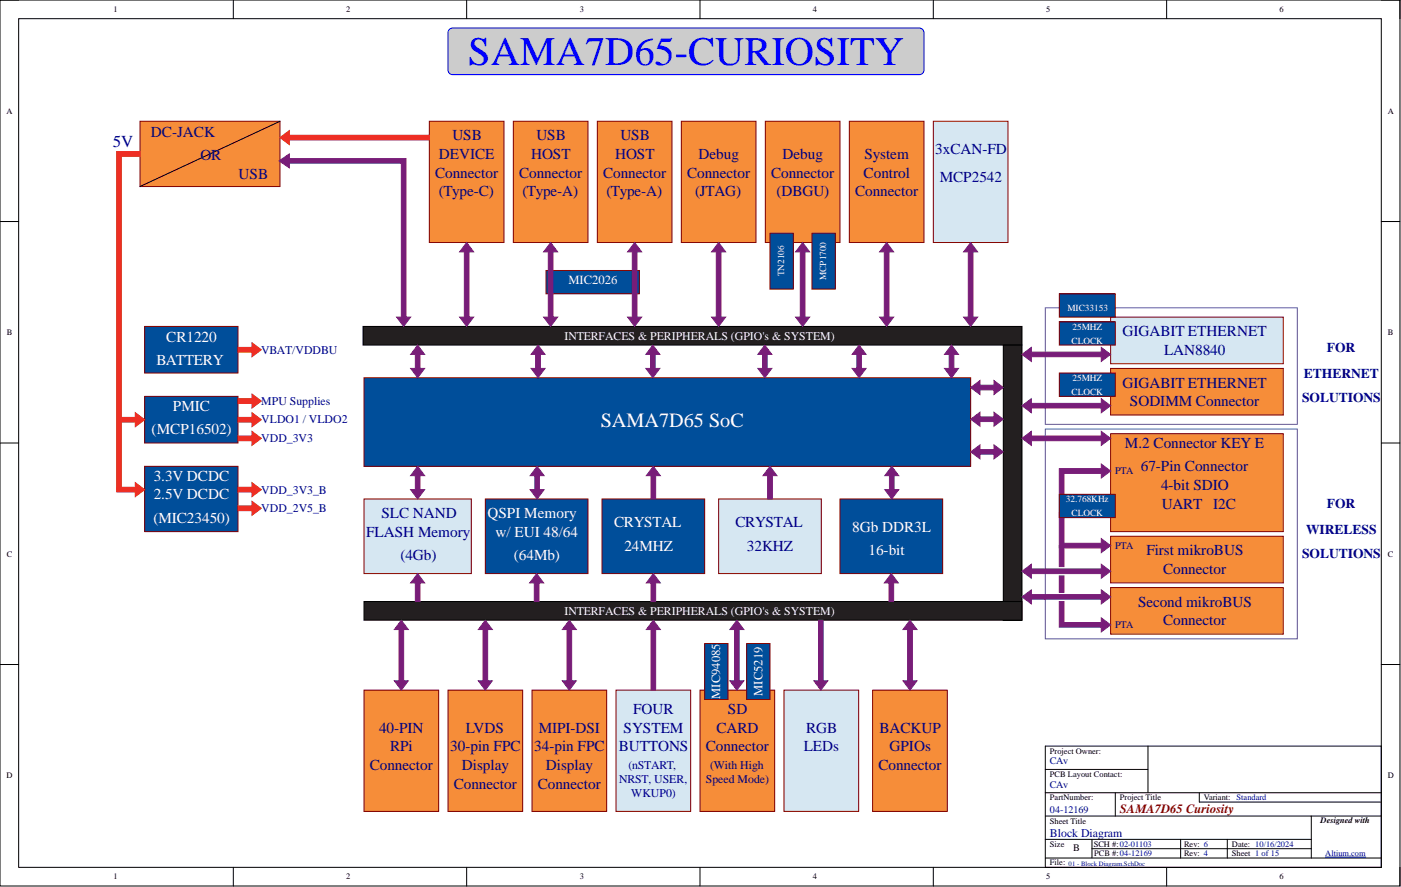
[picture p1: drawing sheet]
<svg xmlns="http://www.w3.org/2000/svg" width="381mm" height="241mm" viewBox="0 0 381 241" stroke-linecap="round" stroke-linejoin="round" font-family="sans-serif">
<defs><g id="words">
<text font-size="11" fill="#00f" x="127.3" y="17.7">SAMA7D65-CURIOSITY</text>
<text font-size="5.5" fill="#fff" x="163.4" y="116">SAMA7D65 SoC</text>
<text font-size="4.6" fill="#000080" x="30.7" y="39.9">5V</text>
<g font-size="4.1" fill="#000080">
<text x="41" y="37.2">DC-JACK</text>
<text x="123" y="38.2">USB</text>
<text x="145.9" y="38.2">USB</text>
<text x="168.7" y="38.2">USB</text>
<text x="254.3" y="42">3xCAN-FD</text>
<text x="54.5" y="43.5">OR</text>
<text x="119.4" y="43.3">DEVICE</text>
<text x="144.4" y="43.3">HOST</text>
<text x="167.3" y="43.3">HOST</text>
<text x="190" y="43.3">Debug</text>
<text x="212.8" y="43.3">Debug</text>
<text x="235.1" y="43.3">System</text>
<text x="64.9" y="48.6">USB</text>
<text x="118.3" y="48.3">Connector</text>
<text x="119.3" y="53.4">(Type-C)</text>
<text x="141.2" y="48.3">Connector</text>
<text x="142.1" y="53.4">(Type-A)</text>
<text x="164" y="48.3">Connector</text>
<text x="164.9" y="53.4">(Type-A)</text>
<text x="186.8" y="48.3">Connector</text>
<text x="189.1" y="53.4">(JTAG)</text>
<text x="209.7" y="48.3">Connector</text>
<text x="211.1" y="53.4">(DBGU)</text>
<text x="232.5" y="53.4">Connector</text>
<text x="234.9" y="48.3">Control</text>
<text x="255.5" y="49.6">MCP2542</text>
<text x="305.3" y="91.5">GIGABIT ETHERNET</text>
<text x="316.6" y="96.5">LAN8840</text>
<text x="305.3" y="105.4">GIGABIT ETHERNET</text>
<text x="307.3" y="110.5">SODIMM Connector</text>
<text x="305.9" y="121.9">M.2 Connector KEY E</text>
<text x="310.2" y="128.3">67-Pin Connector</text>
<text x="315.7" y="133.3">4-bit SDIO</text>
<text x="103.8" y="140.9">SLC NAND</text>
<text x="200" y="143.5">CRYSTAL</text>
<text x="316" y="138.4">UART</text>
<text x="329.9" y="138.4">I2C</text>
<text x="99.6" y="146">FLASH Memory</text>
<text x="203.1" y="149.8">32KHZ</text>
<text x="108.9" y="152.4">(4Gb)</text>
<text x="311.8" y="151.1">First mikroBUS</text>
<text x="316.3" y="156.2">Connector</text>
<text x="309.5" y="165">Second mikroBUS</text>
<text x="316.3" y="170.1">Connector</text>
<text x="172.2" y="194.2">FOUR</text>
<text x="198" y="194.2">SD</text>
<text x="103.1" y="199.3">40-PIN</text>
<text x="126.7" y="199.3">LVDS</text>
<text x="146.5" y="199.3">MIPI-DSI</text>
<text x="169.6" y="199.3">SYSTEM</text>
<text x="194.8" y="199.3">CARD</text>
<text x="219.2" y="199.3">RGB</text>
<text x="239.2" y="199.3">BACKUP</text>
<text x="100.6" y="209.4">Connector</text>
<text x="106.1" y="204.4">RPi</text>
<text x="122.5" y="204.4">30-pin FPC</text>
<text x="125.6" y="209.4">Display</text>
<text x="145.3" y="204.4">34-pin FPC</text>
<text x="148.4" y="209.4">Display</text>
<text x="168.3" y="204.4">BUTTONS</text>
<text x="191.9" y="204.4">Connector</text>
<text x="218.6" y="204.4">LEDs</text>
<text x="238.9" y="209.4">Connector</text>
<text x="241.9" y="204.4">GPIOs</text>
<text x="123.4" y="214.5">Connector</text>
<text x="146.2" y="214.5">Connector</text>
</g>
<g font-size="4.1" fill="#fff">
<text x="45.2" y="93">CR1220</text>
<text x="42.6" y="99.3">BATTERY</text>
<text x="47" y="111.8">PMIC</text>
<text x="41.2" y="118.1">(MCP16502)</text>
<text x="41.8" y="130.8">3.3V DCDC</text>
<text x="41.8" y="132.1">1.8V DCDC</text>
<text x="41.8" y="135.9">2.5V DCDC</text>
<text x="41.7" y="142.2">(MIC23450)</text>
<text x="42.7" y="138.4">(MIC5353)</text>
<text x="132.6" y="140.9">QSPI Memory</text>
<text x="167.1" y="143.5">CRYSTAL</text>
<text x="134.8" y="146">w/ EUI 48/64</text>
<text x="169.8" y="149.8">24MHZ</text>
<text x="231.7" y="144.7">8Gb DDR3L</text>
<text x="139.7" y="152.4">(64Mb)</text>
<text x="236.2" y="151.1">16-bit</text>
</g>
<g font-size="3.7" fill="#000080">
<text x="360.8" y="95.9">FOR</text>
<text x="354.6" y="102.7">ETHERNET</text>
<text x="354.1" y="109.3">SOLUTIONS</text>
<text x="360.8" y="138.3">FOR</text>
<text x="355.2" y="145.2">WIRELESS</text>
<text x="354.1" y="151.8">SOLUTIONS</text>
</g>
<g font-size="3.4" fill="#fff">
<text x="154.6" y="77.3">MIC2026</text>
<text x="195.8" y="190.1" transform="rotate(-90 195.8 190.1)">M</text>
<text x="195.8" y="187.1" transform="rotate(-90 195.8 187.1)">IC94085</text>
<text x="207.4" y="189.3" transform="rotate(-90 207.4 189.3)">MIC5219</text>
</g>
<text font-size="3.4" fill="#800000" x="304.6" y="221.2">SAMA7D65 Curiosity</text>
<g font-size="3.2" fill="#fff">
<text x="153.6" y="92.4">INTERFACES &amp; PERIPHERALS (GPIO's &amp; SYSTEM)</text>
<text x="153.6" y="167.3">INTERFACES &amp; PERIPHERALS (GPIO's &amp; SYSTEM)</text>
</g>
<g font-size="3.2" fill="#000080">
<text x="71.1" y="96.2">VBAT/VDDBU</text>
<text x="71.1" y="110.2">MPU Supplies</text>
<text x="71.1" y="115">VLDO1 / VLDO2</text>
<text x="71.1" y="120.3">VDD_3V3</text>
<text x="71.1" y="134.3">VDD_3V3_B</text>
<text x="71.1" y="139.4">VDD_2V5_B</text>
<text x="170.9" y="209.1">(nSTART,</text>
<text x="193.2" y="209.1">(With High</text>
<text x="168.4" y="213">NRST, USER,</text>
<text x="192" y="213">Speed Mode)</text>
<text x="171.7" y="216.8">WKUP0)</text>
<text x="285.5" y="227.7">Block Diagram</text>
</g>
<g font-size="2.7" fill="#000080">
<text x="303.3" y="129.1">PTA</text>
<text x="303.3" y="149.4">PTA</text>
<text x="303.3" y="170.9">PTA</text>
<text x="285.5" y="208">CAv</text>
<text x="285.5" y="214.3">CAv</text>
<text x="285.5" y="221.2">04-12169</text>
</g>
<text font-size="2.7" x="291.9" y="231.6">B</text>
<g font-size="2.5" fill="#fff">
<text x="213.3" y="75.2" transform="rotate(-90 213.3 75.2)">TN2106</text>
<text x="224.7" y="76.2" transform="rotate(-90 224.7 76.2)">MCP1700</text>
<text x="290.3" y="84.6">MIC33153</text>
<text x="291.7" y="89.7">25MHZ</text>
<text x="291.4" y="93.5">CLOCK</text>
<text x="291.4" y="107.4">CLOCK</text>
<text x="291.7" y="103.6">25MHZ</text>
<text x="289.9" y="136.6">32.768KHz</text>
<text x="291.4" y="140.4">CLOCK</text>
</g>
<g font-size="2.3">
<text x="30.9" y="3.3">1</text>
<text x="94.1" y="3.3">2</text>
<text x="157.7" y="3.3">3</text>
<text x="221" y="3.3">4</text>
<text x="284.5" y="3.3">5</text>
<text x="347.9" y="3.3">6</text>
<text x="1.7" y="30.9">A</text>
<text x="377.4" y="30.9">A</text>
<text x="1.8" y="91.2">B</text>
<text x="377.5" y="91.2">B</text>
<text x="1.8" y="151.4">C</text>
<text x="377.5" y="151.4">C</text>
<text x="285.5" y="205">Project Owner:</text>
<text x="1.7" y="211.7">D</text>
<text x="285.5" y="211.3">PCB Layout Contact:</text>
<text x="377.4" y="211.7">D</text>
<text x="285.5" y="217.7">PartNumber:</text>
<text x="304.6" y="217.7">Project Title</text>
<text x="327.4" y="217.7">Variant:</text>
<text x="285.5" y="224">Sheet Title</text>
<text x="359.1" y="223.8">Designed with</text>
<text x="285.5" y="230.4">Size</text>
<text x="297.4" y="230.4">SCH #:02-01103</text>
<text x="297.6" y="232.9">PCB #:04-12169</text>
<text x="322" y="230.4">Rev: 6</text>
<text x="322" y="232.9">Rev: 4</text>
<text x="335" y="230.4">Date: 10/16/2024</text>
<text x="335" y="232.9">Sheet 1 of 15</text>
<text x="30.9" y="239.3">1</text>
<text x="94.1" y="239.3">2</text>
<text x="157.7" y="239.3">3</text>
<text x="221" y="239.3">4</text>
<text x="284.5" y="239.3">5</text>
<text x="285.5" y="235.4">File:</text>
<text x="347.9" y="239.3">6</text>
</g>
<g font-size="2.3" fill="#000080">
<text x="336.3" y="217.7">Standard</text>
<text x="360.4" y="232.9">Altium.com</text>
</g>
<text font-size="1.8" fill="#000080" x="290.6" y="235.6">01 - Block Diagram.SchDoc</text>
</g></defs>
<g fill="none" stroke="#000" stroke-width=".27">
<path d="M0 0h380.7v241h-380.7zM0 0h5.1M5.1 5.1h370.5v230.9h-370.5zM63.5 0v5.1M126.9 0v5.1M190.4 0v5.1M253.8 0v5.1M317.3 0v5.1M375.6 0h5.1v5.1M0 60.3h5.1M375.6 60.3h5.1M0 120.5h5.1"/>
<path d="M375.6 120.5h5.1M0 180.8h5.1M375.6 180.8h5.1M63.5 236v5M126.9 236v5M190.4 236v5M253.8 236v5M317.3 236v5M380.7 236v5"/>
</g>
<path d="M356.6 222.3h17.8v11.1h-17.8z" fill-rule="evenodd" fill="#fff"/>
<path d="M356.6 222.3h17.8v11.1h-17.8z" fill="none" stroke="#fff" stroke-width=".27"/>
<g fill="none" stroke="#000" stroke-width=".27">
<path d="M284.3 209.3h27.9M284.3 215.7h91.3M284.3 203h91.3v33h-91.3zM303.3 215.7v6.3M312.2 203v12.7M326.1 215.7v2.5h49.5M284.3 222h91.3M284.3 233.4h91.3M284.3 228.3h72.3M297 228.3v5.1M297 230.9h59.6M321.1 228.3v5.1"/>
<path d="M333.8 228.3v5.1M356.6 222v11.4"/>
</g>
<path d="M360.4 233.2h11" fill="none" stroke="#000080" stroke-width=".27"/>
<path d="M122.1 8.1l1-.5h126.9a1.27 1.27 0 0 1 1.3 1.3v10.1a1.26 1.26 0 0 1-1.3 1.3h-126.9a1.27 1.27 0 0 1-1.3-1.3v-10.1z" fill="#ccc"/>
<path d="M122.1 8.1l1-.5h126.9a1.27 1.27 0 0 1 1.3 1.3v10.1a1.26 1.26 0 0 1-1.3 1.3h-126.9a1.27 1.27 0 0 1-1.3-1.3v-10.1z" fill="none" stroke="#00f" stroke-width=".27"/>
<path d="M284.3 83.7h68.5v31.7h-68.5zM284.3 116.7h68.5v57.1h-68.5z" fill="none" stroke="#674ea7" stroke-width=".27"/>
<path d="M38.1 33h38v17.7h-38z" fill-rule="evenodd" fill="#f68d39"/>
<path d="M38.1 33h38v17.7h-38z" fill="none" stroke="#800000" stroke-width=".27"/>
<path d="M116.8 33h20.3v33h-20.3z" fill-rule="evenodd" fill="#f68d39"/>
<path d="M116.8 33h20.3v33h-20.3z" fill="none" stroke="#800000" stroke-width=".27"/>
<path d="M139.6 33h20.3v33h-20.3z" fill-rule="evenodd" fill="#f68d39"/>
<path d="M139.6 33h20.3v33h-20.3z" fill="none" stroke="#800000" stroke-width=".27"/>
<path d="M162.4 33h20.3v33h-20.3z" fill-rule="evenodd" fill="#f68d39"/>
<path d="M162.4 33h20.3v33h-20.3z" fill="none" stroke="#800000" stroke-width=".27"/>
<path d="M185.3 33h20.3v33h-20.3z" fill-rule="evenodd" fill="#f68d39"/>
<path d="M185.3 33h20.3v33h-20.3z" fill="none" stroke="#800000" stroke-width=".27"/>
<path d="M208.1 33h20.3v33h-20.3z" fill-rule="evenodd" fill="#f68d39"/>
<path d="M208.1 33h20.3v33h-20.3z" fill="none" stroke="#800000" stroke-width=".27"/>
<path d="M231 33h20.3v33h-20.3z" fill-rule="evenodd" fill="#f68d39"/>
<path d="M231 33h20.3v33h-20.3z" fill="none" stroke="#800000" stroke-width=".27"/>
<path d="M302 86.3h47v12.7h-47z" fill-rule="evenodd" fill="#d6e7f2"/>
<path d="M302 86.3h47v12.7h-47z" fill="none" stroke="#800000" stroke-width=".27"/>
<path d="M302 100.2h47v12.7h-47z" fill-rule="evenodd" fill="#f68d39"/>
<path d="M302 100.2h47v12.7h-47z" fill="none" stroke="#800000" stroke-width=".27"/>
<path d="M302 118h47v26.6h-47z" fill-rule="evenodd" fill="#f68d39"/>
<path d="M302 118h47v26.6h-47z" fill="none" stroke="#800000" stroke-width=".27"/>
<path d="M302 145.9h47v12.7h-47z" fill-rule="evenodd" fill="#f68d39"/>
<path d="M302 145.9h47v12.7h-47z" fill="none" stroke="#800000" stroke-width=".27"/>
<path d="M237.3 187.8h20.3v32.9h-20.3z" fill-rule="evenodd" fill="#f68d39"/>
<path d="M237.3 187.8h20.3v32.9h-20.3z" fill="none" stroke="#800000" stroke-width=".27"/>
<path d="M190.4 187.8h20.3v32.9h-20.3z" fill-rule="evenodd" fill="#f68d39"/>
<path d="M190.4 187.8h20.3v32.9h-20.3z" fill="none" stroke="#800000" stroke-width=".27"/>
<path d="M144.7 187.8h20.3v32.9h-20.3z" fill-rule="evenodd" fill="#f68d39"/>
<path d="M144.7 187.8h20.3v32.9h-20.3z" fill="none" stroke="#800000" stroke-width=".27"/>
<path d="M121.8 187.8h20.3v32.9h-20.3z" fill-rule="evenodd" fill="#f68d39"/>
<path d="M121.8 187.8h20.3v32.9h-20.3z" fill="none" stroke="#800000" stroke-width=".27"/>
<path d="M99 187.8h20.3v32.9h-20.3z" fill-rule="evenodd" fill="#f68d39"/>
<path d="M99 187.8h20.3v32.9h-20.3z" fill="none" stroke="#800000" stroke-width=".27"/>
<path d="M167.5 187.8h20.3v32.9h-20.3z" fill-rule="evenodd" fill="#d6e7f2"/>
<path d="M167.5 187.8h20.3v32.9h-20.3z" fill="none" stroke="#800000" stroke-width=".27"/>
<path d="M213.2 187.8h20.3v32.9h-20.3z" fill-rule="evenodd" fill="#d6e7f2"/>
<path d="M213.2 187.8h20.3v32.9h-20.3z" fill="none" stroke="#800000" stroke-width=".27"/>
<path d="M39.3 88.8h25.4v12.7h-25.4z" fill-rule="evenodd" fill="#004e9a"/>
<path d="M39.3 88.8h25.4v12.7h-25.4z" fill="none" stroke="#800000" stroke-width=".27"/>
<path d="M99 102.8h165v24.1h-165z" fill-rule="evenodd" fill="#004e9a"/>
<path d="M99 102.8h165v24.1h-165z" fill="none" stroke="#800000" stroke-width=".27"/>
<path d="M99 135.7h29.2v20.3h-29.2z" fill-rule="evenodd" fill="#d6e7f2"/>
<path d="M99 135.7h29.2v20.3h-29.2z" fill="none" stroke="#800000" stroke-width=".27"/>
<path d="M195.4 135.7h28v20.3h-28z" fill-rule="evenodd" fill="#d6e7f2"/>
<path d="M195.4 135.7h28v20.3h-28z" fill="none" stroke="#800000" stroke-width=".27"/>
<path d="M148.5 73.6h25.4v6.3h-25.4z" fill-rule="evenodd" fill="#004e9a"/>
<path d="M148.5 73.6h25.4v6.3h-25.4z" fill="none" stroke="#800000" stroke-width=".27"/>
<path d="M209.4 63.4h6.3v15.3h-6.3z" fill-rule="evenodd" fill="#004e9a"/>
<path d="M209.4 63.4h6.3v15.3h-6.3z" fill="none" stroke="#800000" stroke-width=".27"/>
<path d="M288.1 87.5h15.2v6.4h-15.2z" fill-rule="evenodd" fill="#004e9a"/>
<path d="M288.1 87.5h15.2v6.4h-15.2z" fill="none" stroke="#800000" stroke-width=".27"/>
<path d="M288.1 101.5h15.2v6.3h-15.2z" fill-rule="evenodd" fill="#004e9a"/>
<path d="M288.1 101.5h15.2v6.3h-15.2z" fill="none" stroke="#800000" stroke-width=".27"/>
<path d="M191.6 175.1h6.4v15.2h-6.4z" fill-rule="evenodd" fill="#004e9a"/>
<path d="M191.6 175.1h6.4v15.2h-6.4z" fill="none" stroke="#800000" stroke-width=".27"/>
<path d="M203 175.1h6.4v15.2h-6.4z" fill-rule="evenodd" fill="#004e9a"/>
<path d="M203 175.1h6.4v15.2h-6.4z" fill="none" stroke="#800000" stroke-width=".27"/>
<path d="M98.7 88.8h179.2v5.1h-179.2z" fill-rule="evenodd" fill="#231f20"/>
<path d="M98.7 88.8h179.2v5.1h-179.2z" fill="none" stroke="#000" stroke-width=".27"/>
<path d="M272.8 93.9h5.1v74.8h-5.1z" fill-rule="evenodd" fill="#231f20"/>
<path d="M272.8 93.9h5.1v74.8h-5.1z" fill="none" stroke="#000" stroke-width=".27"/>
<path d="M99 163.6h178.9v5.1h-178.9z" fill-rule="evenodd" fill="#231f20"/>
<path d="M76.1 33l-38 17.7M99 163.6h178.9v5.1h-178.9z" fill="none" stroke="#000" stroke-width=".27"/>
<path d="M132 135.7h27.9v20.3h-27.9z" fill-rule="evenodd" fill="#004e9a"/>
<path d="M132 135.7h27.9v20.3h-27.9z" fill="none" stroke="#800000" stroke-width=".27"/>
<path d="M163.7 135.7h27.9v20.3h-27.9z" fill-rule="evenodd" fill="#004e9a"/>
<path d="M163.7 135.7h27.9v20.3h-27.9z" fill="none" stroke="#800000" stroke-width=".27"/>
<path d="M39.3 107.8h25.4v12.7h-25.4z" fill-rule="evenodd" fill="#004e9a"/>
<path d="M39.3 107.8h25.4v12.7h-25.4z" fill="none" stroke="#800000" stroke-width=".27"/>
<path d="M39.3 126.9h25.4v17.7h-25.4z" fill-rule="evenodd" fill="#004e9a"/>
<path d="M39.3 126.9h25.4v17.7h-25.4z" fill="none" stroke="#800000" stroke-width=".27"/>
<path d="M247.5 168.7l1.9 2.6h-1.3v13.9h1.3l-1.9 2.6-1.9-2.6h1.2v-13.9h-1.2z" fill-rule="evenodd" fill="#781d78"/>
<path d="M247.5 168.7l1.9 2.6h-1.3v13.9h1.3l-1.9 2.6-1.9-2.6h1.2v-13.9h-1.2z" fill="none" stroke="#781d78" stroke-width=".27"/>
<path d="M222.6 168.7h1.3v16.5h1.2l-1.9 2.6-1.9-2.6h1.3z" fill-rule="evenodd" fill="#781d78"/>
<path d="M222.6 168.7h1.3v16.5h1.2l-1.9 2.6-1.9-2.6h1.3z" fill="none" stroke="#781d78" stroke-width=".27"/>
<path d="M200.4 168.7l1.9 2.6h-1.3v13.9h1.3l-1.9 2.6-1.9-2.6h1.3v-13.9h-1.3z" fill-rule="evenodd" fill="#781d78"/>
<path d="M200.4 168.7l1.9 2.6h-1.3v13.9h1.3l-1.9 2.6-1.9-2.6h1.3v-13.9h-1.3z" fill="none" stroke="#781d78" stroke-width=".27"/>
<path d="M177.7 168.7l1.9 2.6h-1.3v16.5h-1.3v-16.5h-1.2z" fill-rule="evenodd" fill="#781d78"/>
<path d="M177.7 168.7l1.9 2.6h-1.3v16.5h-1.3v-16.5h-1.2z" fill="none" stroke="#781d78" stroke-width=".27"/>
<path d="M154.8 168.7l1.9 2.6h-1.2v13.9h1.2l-1.9 2.6-1.9-2.6h1.3v-13.9h-1.3z" fill-rule="evenodd" fill="#781d78"/>
<path d="M154.8 168.7l1.9 2.6h-1.2v13.9h1.2l-1.9 2.6-1.9-2.6h1.3v-13.9h-1.3z" fill="none" stroke="#781d78" stroke-width=".27"/>
<path d="M132 168.7l1.9 2.6h-1.3v13.9h1.3l-1.9 2.6-1.9-2.6h1.2v-13.9h-1.2z" fill-rule="evenodd" fill="#781d78"/>
<path d="M132 168.7l1.9 2.6h-1.3v13.9h1.3l-1.9 2.6-1.9-2.6h1.2v-13.9h-1.2z" fill="none" stroke="#781d78" stroke-width=".27"/>
<path d="M109.1 168.7l1.9 2.6h-1.2v13.9h1.2l-1.9 2.6-1.9-2.6h1.3v-13.9h-1.3z" fill-rule="evenodd" fill="#781d78"/>
<path d="M109.1 168.7l1.9 2.6h-1.2v13.9h1.2l-1.9 2.6-1.9-2.6h1.3v-13.9h-1.3z" fill="none" stroke="#781d78" stroke-width=".27"/>
<path d="M126.9 66l1.9 2.5h-1.3v17.8h1.3l-1.9 2.5-1.9-2.5h1.3v-17.8h-1.3z" fill-rule="evenodd" fill="#781d78"/>
<path d="M126.9 66l1.9 2.5h-1.3v17.8h1.3l-1.9 2.5-1.9-2.5h1.3v-17.8h-1.3z" fill="none" stroke="#781d78" stroke-width=".27"/>
<path d="M149.7 66l2 2.5h-1.3v17.8h1.3l-2 2.5-1.9-2.5h1.3v-17.8h-1.3z" fill-rule="evenodd" fill="#781d78"/>
<path d="M149.7 66l2 2.5h-1.3v17.8h1.3l-2 2.5-1.9-2.5h1.3v-17.8h-1.3z" fill="none" stroke="#781d78" stroke-width=".27"/>
<path d="M172.6 66l1.9 2.5h-1.3v17.8h1.3l-1.9 2.5-1.9-2.5h1.3v-17.8h-1.3z" fill-rule="evenodd" fill="#781d78"/>
<path d="M172.6 66l1.9 2.5h-1.3v17.8h1.3l-1.9 2.5-1.9-2.5h1.3v-17.8h-1.3z" fill="none" stroke="#781d78" stroke-width=".27"/>
<path d="M195.4 66l1.9 2.5h-1.2v17.8h1.2l-1.9 2.5-1.9-2.5h1.3v-17.8h-1.3z" fill-rule="evenodd" fill="#781d78"/>
<path d="M195.4 66l1.9 2.5h-1.2v17.8h1.2l-1.9 2.5-1.9-2.5h1.3v-17.8h-1.3z" fill="none" stroke="#781d78" stroke-width=".27"/>
<path d="M218.3 66l1.9 2.5h-1.3v17.8h1.3l-1.9 2.5-1.9-2.5h1.2v-17.8h-1.2z" fill-rule="evenodd" fill="#781d78"/>
<path d="M218.3 66l1.9 2.5h-1.3v17.8h1.3l-1.9 2.5-1.9-2.5h1.2v-17.8h-1.2z" fill="none" stroke="#781d78" stroke-width=".27"/>
<path d="M241.1 66l1.9 2.5h-1.2v17.8h1.2l-1.9 2.5-1.9-2.5h1.3v-17.8h-1.3z" fill-rule="evenodd" fill="#781d78"/>
<path d="M241.1 66l1.9 2.5h-1.2v17.8h1.2l-1.9 2.5-1.9-2.5h1.3v-17.8h-1.3z" fill="none" stroke="#781d78" stroke-width=".27"/>
<path d="M277.9 96.4l2.6-1.9v1.3h19v-1.3l2.5 1.9-2.5 1.9v-1.2h-19v1.2z" fill-rule="evenodd" fill="#781d78"/>
<path d="M277.9 96.4l2.6-1.9v1.3h19v-1.3l2.5 1.9-2.5 1.9v-1.2h-19v1.2z" fill="none" stroke="#781d78" stroke-width=".27"/>
<path d="M277.9 110.4l2.6-1.9v1.2h19v-1.2l2.5 1.9-2.5 1.9v-1.3h-19v1.3z" fill-rule="evenodd" fill="#781d78"/>
<path d="M277.9 110.4l2.6-1.9v1.2h19v-1.2l2.5 1.9-2.5 1.9v-1.3h-19v1.3z" fill="none" stroke="#781d78" stroke-width=".27"/>
<path d="M277.9 119.3l2.6-2v1.3h19v-1.3l2.5 2-2.5 1.9v-1.3h-19v1.3z" fill-rule="evenodd" fill="#781d78"/>
<path d="M277.9 119.3l2.6-2v1.3h19v-1.3l2.5 2-2.5 1.9v-1.3h-19v1.3z" fill="none" stroke="#781d78" stroke-width=".27"/>
<path d="M277.9 155.4l2.6-1.9v1.3h19v-1.3l2.5 1.9-2.5 1.9v-1.3h-19v1.3z" fill-rule="evenodd" fill="#781d78"/>
<path d="M277.9 155.4l2.6-1.9v1.3h19v-1.3l2.5 1.9-2.5 1.9v-1.3h-19v1.3z" fill="none" stroke="#781d78" stroke-width=".27"/>
<path d="M113.6 126.9l1.9 2.5h-1.3v3.8h1.3l-1.9 2.5-1.9-2.5h1.2v-3.8h-1.2z" fill-rule="evenodd" fill="#781d78"/>
<path d="M113.6 126.9l1.9 2.5h-1.3v3.8h1.3l-1.9 2.5-1.9-2.5h1.2v-3.8h-1.2z" fill="none" stroke="#781d78" stroke-width=".27"/>
<path d="M146.1 126.9l1.9 2.5h-1.3v3.8h1.3l-1.9 2.5-1.9-2.5h1.2v-3.8h-1.2z" fill-rule="evenodd" fill="#781d78"/>
<path d="M146.1 126.9l1.9 2.5h-1.3v3.8h1.3l-1.9 2.5-1.9-2.5h1.2v-3.8h-1.2z" fill="none" stroke="#781d78" stroke-width=".27"/>
<path d="M113.6 93.9l1.9 2.5h-1.3v3.8h1.3l-1.9 2.6-1.9-2.6h1.2v-3.8h-1.2z" fill-rule="evenodd" fill="#781d78"/>
<path d="M113.6 93.9l1.9 2.5h-1.3v3.8h1.3l-1.9 2.6-1.9-2.6h1.2v-3.8h-1.2z" fill="none" stroke="#781d78" stroke-width=".27"/>
<path d="M146.3 93.9l1.9 2.5h-1.2v3.8h1.2l-1.9 2.6-1.9-2.6h1.3v-3.8h-1.3z" fill-rule="evenodd" fill="#781d78"/>
<path d="M146.3 93.9l1.9 2.5h-1.2v3.8h1.2l-1.9 2.6-1.9-2.6h1.3v-3.8h-1.3z" fill="none" stroke="#781d78" stroke-width=".27"/>
<path d="M177.5 93.9l1.9 2.5h-1.2v3.8h1.2l-1.9 2.6-1.9-2.6h1.3v-3.8h-1.3z" fill-rule="evenodd" fill="#781d78"/>
<path d="M177.5 93.9l1.9 2.5h-1.2v3.8h1.2l-1.9 2.6-1.9-2.6h1.3v-3.8h-1.3z" fill="none" stroke="#781d78" stroke-width=".27"/>
<path d="M208 93.9l1.9 2.5h-1.3v3.8h1.3l-1.9 2.6-1.9-2.6h1.3v-3.8h-1.3z" fill-rule="evenodd" fill="#781d78"/>
<path d="M208 93.9l1.9 2.5h-1.3v3.8h1.3l-1.9 2.6-1.9-2.6h1.3v-3.8h-1.3z" fill="none" stroke="#781d78" stroke-width=".27"/>
<path d="M233.6 93.9l1.9 2.5h-1.2v3.8h1.2l-1.9 2.6-1.9-2.6h1.3v-3.8h-1.3z" fill-rule="evenodd" fill="#781d78"/>
<path d="M233.6 93.9l1.9 2.5h-1.2v3.8h1.2l-1.9 2.6-1.9-2.6h1.3v-3.8h-1.3z" fill="none" stroke="#781d78" stroke-width=".27"/>
<path d="M258.8 93.9l1.9 2.5h-1.3v3.8h1.3l-1.9 2.6-1.9-2.6h1.2v-3.8h-1.2z" fill-rule="evenodd" fill="#781d78"/>
<path d="M258.8 93.9l1.9 2.5h-1.3v3.8h1.3l-1.9 2.6-1.9-2.6h1.2v-3.8h-1.2z" fill="none" stroke="#781d78" stroke-width=".27"/>
<path d="M264 114l2.5-1.9v1.3h3.8v-1.3l2.5 1.9-2.5 2v-1.3h-3.8v1.3z" fill-rule="evenodd" fill="#781d78"/>
<path d="M264 114l2.5-1.9v1.3h3.8v-1.3l2.5 1.9-2.5 2v-1.3h-3.8v1.3z" fill="none" stroke="#781d78" stroke-width=".27"/>
<path d="M264 105.4l2.5-1.9v1.3h3.8v-1.3l2.5 1.9-2.5 1.9v-1.2h-3.8v1.2z" fill-rule="evenodd" fill="#781d78"/>
<path d="M264 105.4l2.5-1.9v1.3h3.8v-1.3l2.5 1.9-2.5 1.9v-1.2h-3.8v1.2z" fill="none" stroke="#781d78" stroke-width=".27"/>
<path d="M264 122.9l2.5-1.9v1.3h3.8v-1.3l2.5 1.9-2.5 1.9v-1.2h-3.8v1.2z" fill-rule="evenodd" fill="#781d78"/>
<path d="M264 122.9l2.5-1.9v1.3h3.8v-1.3l2.5 1.9-2.5 1.9v-1.2h-3.8v1.2z" fill="none" stroke="#781d78" stroke-width=".27"/>
<path d="M177.7 156l1.9 2.6h-1.3v5h-1.3v-5h-1.2z" fill-rule="evenodd" fill="#781d78"/>
<path d="M177.7 156l1.9 2.6h-1.3v5h-1.3v-5h-1.2z" fill="none" stroke="#781d78" stroke-width=".27"/>
<path d="M145.9 156l1.9 2.6h-1.2v5h-1.3v-5h-1.3z" fill-rule="evenodd" fill="#781d78"/>
<path d="M145.9 156l1.9 2.6h-1.2v5h-1.3v-5h-1.3z" fill="none" stroke="#781d78" stroke-width=".27"/>
<path d="M113.6 156l1.9 2.6h-1.3v5h-1.3v-5h-1.2z" fill-rule="evenodd" fill="#781d78"/>
<path d="M113.6 156l1.9 2.6h-1.3v5h-1.3v-5h-1.2z" fill="none" stroke="#781d78" stroke-width=".27"/>
<path d="M177.7 126.9l1.9 2.5h-1.3v6.3h-1.3v-6.3h-1.2z" fill-rule="evenodd" fill="#781d78"/>
<path d="M177.7 126.9l1.9 2.5h-1.3v6.3h-1.3v-6.3h-1.2z" fill="none" stroke="#781d78" stroke-width=".27"/>
<path d="M209.4 126.9l1.9 2.5h-1.3v6.3h-1.2v-6.3h-1.3z" fill-rule="evenodd" fill="#781d78"/>
<path d="M209.4 126.9l1.9 2.5h-1.3v6.3h-1.2v-6.3h-1.3z" fill="none" stroke="#781d78" stroke-width=".27"/>
<path d="M288.1 127.5h11.4v-1.3l2.5 1.9-2.5 1.9v-1.2h-10.2v12h-1.2z" fill-rule="evenodd" fill="#781d78"/>
<path d="M288.1 127.5h11.4v-1.3l2.5 1.9-2.5 1.9v-1.2h-10.2v12h-1.2z" fill="none" stroke="#781d78" stroke-width=".27"/>
<path d="M288.1 139.5h1.2v8.3h10.2v-1.3l2.5 1.9-2.5 1.9v-1.2h-11.4z" fill-rule="evenodd" fill="#781d78"/>
<path d="M288.1 139.5h1.2v8.3h10.2v-1.3l2.5 1.9-2.5 1.9v-1.2h-11.4z" fill="none" stroke="#781d78" stroke-width=".27"/>
<path d="M75.9 43.8l2.8-1.9v1.2h31.7v43.2h1.3l-1.9 2.5-1.9-2.5h1.2v-41.9h-30.4v1.3z" fill-rule="evenodd" fill="#781d78"/>
<path d="M75.9 43.8l2.8-1.9v1.2h31.7v43.2h1.3l-1.9 2.5-1.9-2.5h1.2v-41.9h-30.4v1.3z" fill="none" stroke="#781d78" stroke-width=".27"/>
<path d="M76.1 37.4l2.6-1.9v1.3h38.1v1.3h-38.1v1.2z" fill-rule="evenodd" fill="#ee2e24"/>
<path d="M76.1 37.4l2.6-1.9v1.3h38.1v1.3h-38.1v1.2z" fill="none" stroke="#ee2e24" stroke-width=".27"/>
<path d="M64.7 94.5h3.8v-1.3l2.6 1.9-2.6 2v-1.3h-3.8z" fill-rule="evenodd" fill="#ee2e24"/>
<path d="M64.7 94.5h3.8v-1.3l2.6 1.9-2.6 2v-1.3h-3.8z" fill="none" stroke="#ee2e24" stroke-width=".27"/>
<path d="M64.7 113.5h3.8v-1.2l2.6 1.9-2.6 1.9v-1.3h-3.8z" fill-rule="evenodd" fill="#ee2e24"/>
<path d="M64.7 113.5h3.8v-1.2l2.6 1.9-2.6 1.9v-1.3h-3.8z" fill="none" stroke="#ee2e24" stroke-width=".27"/>
<path d="M64.7 118.6h3.8v-1.3l2.6 2-2.6 1.9v-1.3h-3.8z" fill-rule="evenodd" fill="#ee2e24"/>
<path d="M64.7 118.6h3.8v-1.3l2.6 2-2.6 1.9v-1.3h-3.8z" fill="none" stroke="#ee2e24" stroke-width=".27"/>
<path d="M64.7 108.5h3.8v-1.3l2.6 1.9-2.6 1.9v-1.3h-3.8z" fill-rule="evenodd" fill="#ee2e24"/>
<path d="M64.7 108.5h3.8v-1.3l2.6 1.9-2.6 1.9v-1.3h-3.8z" fill="none" stroke="#ee2e24" stroke-width=".27"/>
<path d="M64.7 132.6h3.8v-1.3l2.6 1.9-2.6 1.9v-1.3h-3.8z" fill-rule="evenodd" fill="#ee2e24"/>
<path d="M64.7 132.6h3.8v-1.3l2.6 1.9-2.6 1.9v-1.3h-3.8z" fill="none" stroke="#ee2e24" stroke-width=".27"/>
<path d="M64.7 137.6h3.8v-1.2l2.6 1.9-2.6 1.9v-1.3h-3.8z" fill-rule="evenodd" fill="#ee2e24"/>
<path d="M64.7 137.6h3.8v-1.2l2.6 1.9-2.6 1.9v-1.3h-3.8z" fill="none" stroke="#ee2e24" stroke-width=".27"/>
<path d="M33 113.5h3.8v-1.2l2.5 1.9-2.5 1.9v-1.3h-3.8z" fill-rule="evenodd" fill="#ee2e24"/>
<path d="M33 113.5h3.8v-1.2l2.5 1.9-2.5 1.9v-1.3h-3.8z" fill="none" stroke="#ee2e24" stroke-width=".27"/>
<path d="M31.7 41.2h6.4v1.3h-5.1v90.7h-1.3z" fill-rule="evenodd" fill="#ee2e24"/>
<path d="M31.7 41.2h6.4v1.3h-5.1v90.7h-1.3z" fill="none" stroke="#ee2e24" stroke-width=".27"/>
<path d="M302 159.8h47v12.7h-47z" fill-rule="evenodd" fill="#f68d39"/>
<path d="M302 159.8h47v12.7h-47z" fill="none" stroke="#800000" stroke-width=".27"/>
<path d="M277.9 162.4l2.6-1.9v1.2h19v-1.2l2.5 1.9-2.5 1.9v-1.3h-19v1.3z" fill-rule="evenodd" fill="#781d78"/>
<path d="M277.9 162.4l2.6-1.9v1.2h19v-1.2l2.5 1.9-2.5 1.9v-1.3h-19v1.3z" fill="none" stroke="#781d78" stroke-width=".27"/>
<path d="M288.1 163.6h1.2v5.8h10.2v-1.3l2.5 1.9-2.5 1.9v-1.3h-11.4z" fill-rule="evenodd" fill="#781d78"/>
<path d="M288.1 163.6h1.2v5.8h10.2v-1.3l2.5 1.9-2.5 1.9v-1.3h-11.4z" fill="none" stroke="#781d78" stroke-width=".27"/>
<path d="M288.1 148.4h1.2v5.7h-1.2z" fill-rule="evenodd" fill="#781d78"/>
<path d="M288.1 148.4h1.2v5.7h-1.2z" fill="none" stroke="#781d78" stroke-width=".27"/>
<path d="M288.1 156.7h1.2v4.4h-1.2z" fill-rule="evenodd" fill="#781d78"/>
<path d="M288.1 156.7h1.2v4.4h-1.2z" fill="none" stroke="#781d78" stroke-width=".27"/>
<path d="M31.7 132.6h5.1v-1.3l2.5 1.9-2.5 1.9v-1.3h-5.1z" fill-rule="evenodd" fill="#ee2e24"/>
<path d="M31.7 132.6h5.1v-1.3l2.5 1.9-2.5 1.9v-1.3h-5.1z" fill="none" stroke="#ee2e24" stroke-width=".27"/>
<path d="M220.8 63.4h6.4v15.3h-6.4z" fill-rule="evenodd" fill="#004e9a"/>
<path d="M220.8 63.4h6.4v15.3h-6.4z" fill="none" stroke="#800000" stroke-width=".27"/>
<path d="M288.1 134.5h15.2v6.3h-15.2z" fill-rule="evenodd" fill="#004e9a"/>
<path d="M288.1 134.5h15.2v6.3h-15.2z" fill="none" stroke="#800000" stroke-width=".27"/>
<path d="M253.8 33h20.3v33h-20.3z" fill-rule="evenodd" fill="#d6e7f2"/>
<path d="M253.8 33h20.3v33h-20.3z" fill="none" stroke="#800000" stroke-width=".27"/>
<path d="M264 66l1.9 2.5h-1.3v17.8h1.3l-1.9 2.5-1.9-2.5h1.2v-17.8h-1.2z" fill-rule="evenodd" fill="#781d78"/>
<path d="M264 66l1.9 2.5h-1.3v17.8h1.3l-1.9 2.5-1.9-2.5h1.2v-17.8h-1.2z" fill="none" stroke="#781d78" stroke-width=".27"/>
<path d="M288.1 79.9h15.2v6.4h-15.2z" fill-rule="evenodd" fill="#004e9a"/>
<path d="M288.1 79.9h15.2v6.4h-15.2z" fill="none" stroke="#800000" stroke-width=".27"/>
<path d="M228.4 135.7h28v20.3h-28z" fill-rule="evenodd" fill="#004e9a"/>
<path d="M228.4 135.7h28v20.3h-28z" fill="none" stroke="#800000" stroke-width=".27"/>
<path d="M242.5 126.9l1.9 2.5h-1.2v3.8h1.2l-1.9 2.5-1.9-2.5h1.3v-3.8h-1.3z" fill-rule="evenodd" fill="#781d78"/>
<path d="M242.5 126.9l1.9 2.5h-1.2v3.8h1.2l-1.9 2.5-1.9-2.5h1.3v-3.8h-1.3z" fill="none" stroke="#781d78" stroke-width=".27"/>
<path d="M242.4 156l1.9 2.6h-1.3v5h-1.2v-5h-1.3z" fill-rule="evenodd" fill="#781d78"/>
<path d="M242.4 156l1.9 2.6h-1.3v5h-1.2v-5h-1.3z" fill="none" stroke="#781d78" stroke-width=".27"/>
<use href="#words"/>
</svg>
